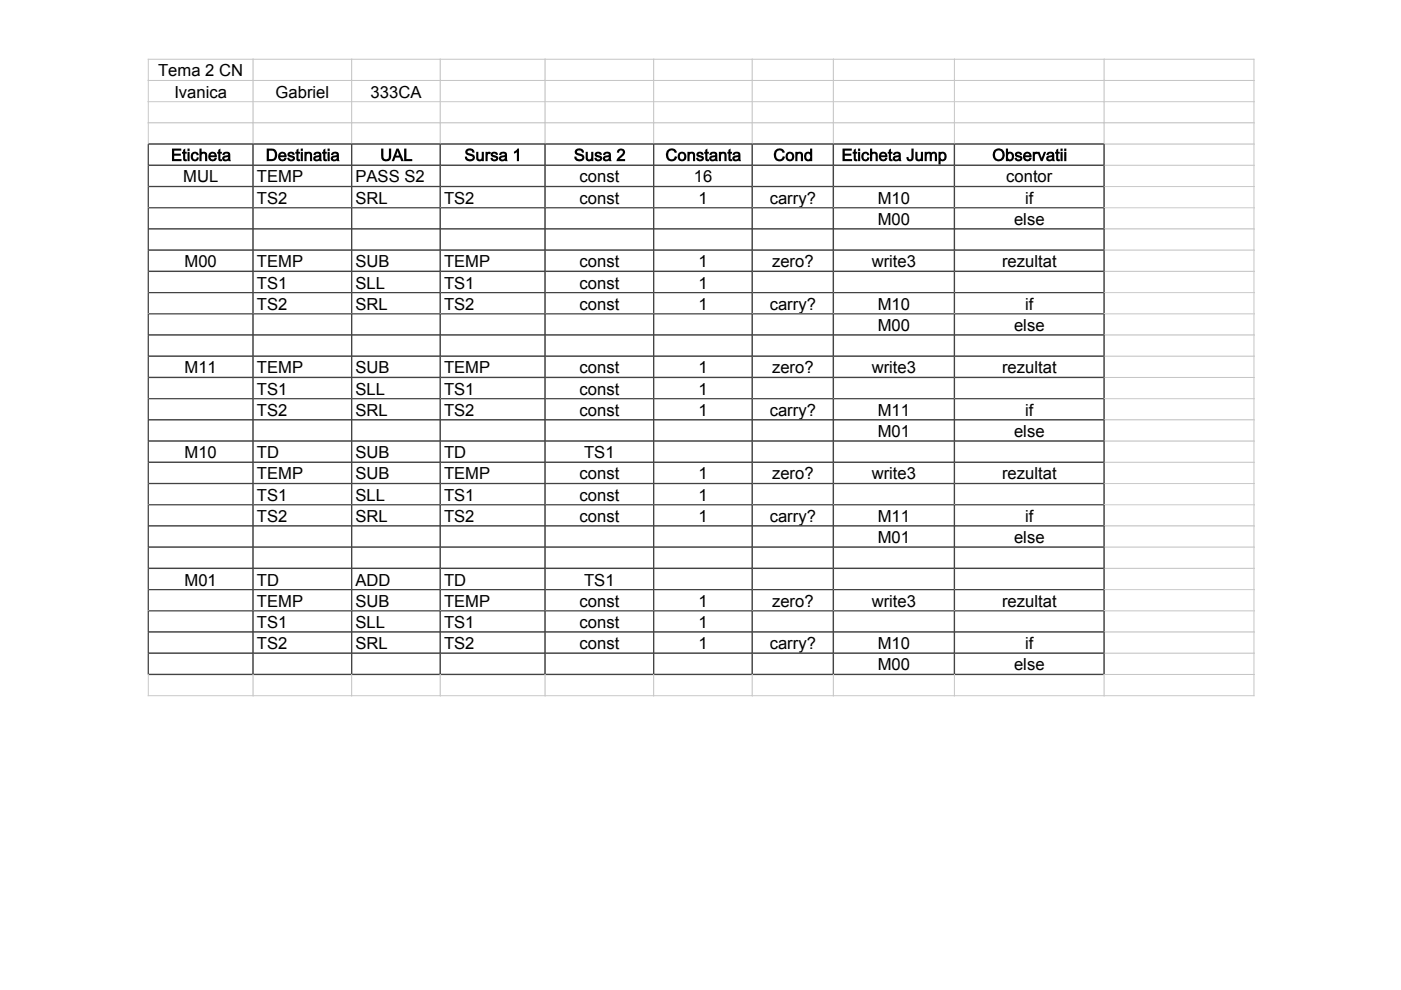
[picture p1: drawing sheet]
<svg xmlns="http://www.w3.org/2000/svg" width="297mm" height="210mm" viewBox="0 0 297 210" stroke-linecap="round" stroke-linejoin="round" font-family="sans-serif">
<defs><g id="words">
<g font-size="3.5">
<text x="33.5" y="16.2">Tema 2 CN</text>
<text x="37" y="20.7">Ivanica</text>
<text x="58.4" y="20.7">Gabriel</text>
<text x="78.6" y="20.7">333CA</text>
<text x="38.8" y="38.7">MUL</text>
<text x="54.5" y="38.7">TEMP</text>
<text x="75.4" y="38.7">PASS S2</text>
<text x="122.9" y="38.7">const</text>
<text x="147.1" y="38.7">16</text>
<text x="213.3" y="38.7">contor</text>
<text x="54.5" y="43.2">TS2</text>
<text x="75.4" y="43.2">SRL</text>
<text x="94.1" y="43.2">TS2</text>
<text x="122.9" y="43.2">const</text>
<text x="148.1" y="43.2">1</text>
<text x="163.2" y="43.2">carry?</text>
<text x="186.1" y="43.2">M10</text>
<text x="186.1" y="47.7">M00</text>
<text x="215" y="47.7">else</text>
<text x="217.4" y="43.2">if</text>
<text x="39.1" y="56.7">M00</text>
<text x="54.5" y="56.7">TEMP</text>
<text x="75.4" y="56.7">SUB</text>
<text x="94.1" y="56.7">TEMP</text>
<text x="122.9" y="56.7">const</text>
<text x="148.1" y="56.7">1</text>
<text x="163.7" y="56.7">zero?</text>
<text x="184.8" y="56.7">write3</text>
<text x="212.5" y="56.7">rezultat</text>
<text x="54.5" y="61.2">TS1</text>
<text x="54.5" y="65.7">TS2</text>
<text x="75.4" y="61.2">SLL</text>
<text x="75.4" y="65.7">SRL</text>
<text x="94.1" y="61.2">TS1</text>
<text x="94.1" y="65.7">TS2</text>
<text x="122.9" y="61.2">const</text>
<text x="122.9" y="65.7">const</text>
<text x="148.1" y="61.2">1</text>
<text x="148.1" y="65.7">1</text>
<text x="163.2" y="65.7">carry?</text>
<text x="186.1" y="65.7">M10</text>
<text x="217.4" y="65.7">if</text>
<text x="186.1" y="70.2">M00</text>
<text x="215" y="70.2">else</text>
<text x="39.1" y="79.2">M11</text>
<text x="54.5" y="79.2">TEMP</text>
<text x="54.5" y="83.7">TS1</text>
<text x="75.4" y="79.2">SUB</text>
<text x="75.4" y="83.7">SLL</text>
<text x="94.1" y="79.2">TEMP</text>
<text x="94.1" y="83.7">TS1</text>
<text x="122.9" y="79.2">const</text>
<text x="122.9" y="83.7">const</text>
<text x="148.1" y="79.2">1</text>
<text x="148.1" y="83.7">1</text>
<text x="163.7" y="79.2">zero?</text>
<text x="184.8" y="79.2">write3</text>
<text x="212.5" y="79.2">rezultat</text>
<text x="54.5" y="88.2">TS2</text>
<text x="75.4" y="88.2">SRL</text>
<text x="94.1" y="88.2">TS2</text>
<text x="122.9" y="88.2">const</text>
<text x="148.1" y="88.2">1</text>
<text x="163.2" y="88.2">carry?</text>
<text x="186.1" y="88.2">M11</text>
<text x="217.4" y="88.2">if</text>
<text x="186.1" y="92.7">M01</text>
<text x="215" y="92.7">else</text>
<text x="39.1" y="97.2">M10</text>
<text x="54.5" y="97.2">TD</text>
<text x="54.5" y="101.7">TEMP</text>
<text x="75.4" y="97.2">SUB</text>
<text x="75.4" y="101.7">SUB</text>
<text x="94.1" y="97.2">TD</text>
<text x="94.1" y="101.7">TEMP</text>
<text x="122.9" y="101.7">const</text>
<text x="123.9" y="97.2">TS1</text>
<text x="148.1" y="101.7">1</text>
<text x="163.7" y="101.7">zero?</text>
<text x="184.8" y="101.7">write3</text>
<text x="212.5" y="101.7">rezultat</text>
<text x="54.5" y="106.2">TS1</text>
<text x="75.4" y="106.2">SLL</text>
<text x="94.1" y="106.2">TS1</text>
<text x="122.9" y="106.2">const</text>
<text x="148.1" y="106.2">1</text>
<text x="54.5" y="110.7">TS2</text>
<text x="75.4" y="110.7">SRL</text>
<text x="94.1" y="110.7">TS2</text>
<text x="122.9" y="110.7">const</text>
<text x="148.1" y="110.7">1</text>
<text x="163.2" y="110.7">carry?</text>
<text x="186.1" y="110.7">M11</text>
<text x="217.4" y="110.7">if</text>
<text x="186.1" y="115.2">M01</text>
<text x="215" y="115.2">else</text>
<text x="39.1" y="124.1">M01</text>
<text x="54.5" y="124.1">TD</text>
<text x="75.4" y="124.1">ADD</text>
<text x="94.1" y="124.1">TD</text>
<text x="123.9" y="124.1">TS1</text>
<text x="54.5" y="128.6">TEMP</text>
<text x="75.4" y="128.6">SUB</text>
<text x="94.1" y="128.6">TEMP</text>
<text x="122.9" y="128.6">const</text>
<text x="148.1" y="128.6">1</text>
<text x="163.7" y="128.6">zero?</text>
<text x="184.8" y="128.6">write3</text>
<text x="212.5" y="128.6">rezultat</text>
<text x="54.5" y="133.1">TS1</text>
<text x="54.5" y="137.6">TS2</text>
<text x="75.4" y="133.1">SLL</text>
<text x="75.4" y="137.6">SRL</text>
<text x="94.1" y="133.1">TS1</text>
<text x="94.1" y="137.6">TS2</text>
<text x="122.9" y="133.1">const</text>
<text x="122.9" y="137.6">const</text>
<text x="148.1" y="133.1">1</text>
<text x="148.1" y="137.6">1</text>
<text x="163.2" y="137.6">carry?</text>
<text x="186.1" y="137.6">M10</text>
<text x="217.4" y="137.6">if</text>
<text x="186.1" y="142.1">M00</text>
<text x="215" y="142.1">else</text>
</g>
<g font-size="3.5" fill="#fff">
<text x="36.2" y="34.2">Eticheta</text>
<text x="56.3" y="34.2">Destinatia</text>
<text x="80.5" y="34.2">UAL</text>
<text x="98.4" y="34.2">Sursa 1</text>
<text x="121.6" y="34.2">Susa 2</text>
<text x="141" y="34.2">Constanta</text>
<text x="163.9" y="34.2">Cond</text>
<text x="178.4" y="34.2">Eticheta Jump</text>
<text x="210.3" y="34.2">Observatii</text>
</g>
</g></defs>
<path d="M31.4 12.6h22.3v4.5h-22.3z" fill="none" stroke="#c8c8c8" stroke-width=".21"/>
<path d="M53.7 12.6h20.9v4.5h-20.9z" fill="#fff"/>
<path d="M53.7 12.6h20.9v4.5h-20.9z" fill="none" stroke="#c8c8c8" stroke-width=".21"/>
<path d="M74.6 12.6h18.8v4.5h-18.8z" fill="#fff"/>
<path d="M74.6 12.6h18.8v4.5h-18.8z" fill="none" stroke="#c8c8c8" stroke-width=".21"/>
<path d="M93.4 12.6h22.2v4.5h-22.2z" fill="#fff"/>
<path d="M93.4 12.6h22.2v4.5h-22.2z" fill="none" stroke="#c8c8c8" stroke-width=".21"/>
<path d="M115.6 12.6h23v4.5h-23z" fill="#fff"/>
<path d="M115.6 12.6h23v4.5h-23z" fill="none" stroke="#c8c8c8" stroke-width=".21"/>
<path d="M138.6 12.6h20.9v4.5h-20.9z" fill="#fff"/>
<path d="M138.6 12.6h20.9v4.5h-20.9z" fill="none" stroke="#c8c8c8" stroke-width=".21"/>
<path d="M159.5 12.6h17.2v4.5h-17.2z" fill="#fff"/>
<path d="M159.5 12.6h17.2v4.5h-17.2z" fill="none" stroke="#c8c8c8" stroke-width=".21"/>
<path d="M176.7 12.6h25.7v4.5h-25.7z" fill="#fff"/>
<path d="M176.7 12.6h25.7v4.5h-25.7z" fill="none" stroke="#c8c8c8" stroke-width=".21"/>
<path d="M202.4 12.6h31.7v4.5h-31.7z" fill="#fff"/>
<path d="M202.4 12.6h31.7v4.5h-31.7z" fill="none" stroke="#c8c8c8" stroke-width=".21"/>
<path d="M234.1 12.6h31.8v4.5h-31.8z" fill="#fff"/>
<path d="M234.1 12.6h31.8v4.5h-31.8z" fill="none" stroke="#c8c8c8" stroke-width=".21"/>
<path d="M31.4 17.1h22.3v4.5h-22.3z" fill="#fff"/>
<path d="M31.4 17.1h22.3v4.5h-22.3z" fill="none" stroke="#c8c8c8" stroke-width=".21"/>
<path d="M53.7 17.1h20.9v4.5h-20.9z" fill="#fff"/>
<path d="M53.7 17.1h20.9v4.5h-20.9z" fill="none" stroke="#c8c8c8" stroke-width=".21"/>
<path d="M74.6 17.1h18.8v4.5h-18.8z" fill="#fff"/>
<path d="M74.6 17.1h18.8v4.5h-18.8z" fill="none" stroke="#c8c8c8" stroke-width=".21"/>
<path d="M93.4 17.1h22.2v4.5h-22.2z" fill="#fff"/>
<path d="M93.4 17.1h22.2v4.5h-22.2z" fill="none" stroke="#c8c8c8" stroke-width=".21"/>
<path d="M115.6 17.1h23v4.5h-23z" fill="#fff"/>
<path d="M115.6 17.1h23v4.5h-23z" fill="none" stroke="#c8c8c8" stroke-width=".21"/>
<path d="M138.6 17.1h20.9v4.5h-20.9z" fill="#fff"/>
<path d="M138.6 17.1h20.9v4.5h-20.9z" fill="none" stroke="#c8c8c8" stroke-width=".21"/>
<path d="M159.5 17.1h17.2v4.5h-17.2z" fill="#fff"/>
<path d="M159.5 17.1h17.2v4.5h-17.2z" fill="none" stroke="#c8c8c8" stroke-width=".21"/>
<path d="M176.7 17.1h25.7v4.5h-25.7z" fill="#fff"/>
<path d="M176.7 17.1h25.7v4.5h-25.7z" fill="none" stroke="#c8c8c8" stroke-width=".21"/>
<path d="M202.4 17.1h31.7v4.5h-31.7z" fill="#fff"/>
<path d="M202.4 17.1h31.7v4.5h-31.7z" fill="none" stroke="#c8c8c8" stroke-width=".21"/>
<path d="M234.1 17.1h31.8v4.5h-31.8z" fill="#fff"/>
<path d="M234.1 17.1h31.8v4.5h-31.8z" fill="none" stroke="#c8c8c8" stroke-width=".21"/>
<path d="M31.4 21.6h22.3v4.5h-22.3z" fill="#fff"/>
<path d="M31.4 21.6h22.3v4.5h-22.3z" fill="none" stroke="#c8c8c8" stroke-width=".21"/>
<path d="M53.7 21.6h20.9v4.5h-20.9z" fill="#fff"/>
<path d="M53.7 21.6h20.9v4.5h-20.9z" fill="none" stroke="#c8c8c8" stroke-width=".21"/>
<path d="M74.6 21.6h18.8v4.5h-18.8z" fill="#fff"/>
<path d="M74.6 21.6h18.8v4.5h-18.8z" fill="none" stroke="#c8c8c8" stroke-width=".21"/>
<path d="M93.4 21.6h22.2v4.5h-22.2z" fill="#fff"/>
<path d="M93.4 21.6h22.2v4.5h-22.2z" fill="none" stroke="#c8c8c8" stroke-width=".21"/>
<path d="M115.6 21.6h23v4.5h-23z" fill="#fff"/>
<path d="M115.6 21.6h23v4.5h-23z" fill="none" stroke="#c8c8c8" stroke-width=".21"/>
<path d="M138.6 21.6h20.9v4.5h-20.9z" fill="#fff"/>
<path d="M138.6 21.6h20.9v4.5h-20.9z" fill="none" stroke="#c8c8c8" stroke-width=".21"/>
<path d="M159.5 21.6h17.2v4.5h-17.2z" fill="#fff"/>
<path d="M159.5 21.6h17.2v4.5h-17.2z" fill="none" stroke="#c8c8c8" stroke-width=".21"/>
<path d="M176.7 21.6h25.7v4.5h-25.7z" fill="#fff"/>
<path d="M176.7 21.6h25.7v4.5h-25.7z" fill="none" stroke="#c8c8c8" stroke-width=".21"/>
<path d="M202.4 21.6h31.7v4.5h-31.7z" fill="#fff"/>
<path d="M202.4 21.6h31.7v4.5h-31.7z" fill="none" stroke="#c8c8c8" stroke-width=".21"/>
<path d="M234.1 21.6h31.8v4.5h-31.8z" fill="#fff"/>
<path d="M234.1 21.6h31.8v4.5h-31.8z" fill="none" stroke="#c8c8c8" stroke-width=".21"/>
<path d="M31.4 26.1h22.3v4.5h-22.3z" fill="#fff"/>
<path d="M31.4 30.6v-4.5h22.3v4.5" fill="none" stroke="#c8c8c8" stroke-width=".21"/>
<path d="M31.4 30.6h22.3" fill="none" stroke="#434343" stroke-width=".26"/>
<path d="M53.7 26.1h20.9v4.5h-20.9z" fill="#fff"/>
<path d="M53.7 30.6v-4.5h20.9v4.5" fill="none" stroke="#c8c8c8" stroke-width=".21"/>
<path d="M53.7 30.6h20.9" fill="none" stroke="#434343" stroke-width=".26"/>
<path d="M74.6 26.1h18.8v4.5h-18.8z" fill="#fff"/>
<path d="M74.6 30.6v-4.5h18.8v4.5" fill="none" stroke="#c8c8c8" stroke-width=".21"/>
<path d="M74.6 30.6h18.8" fill="none" stroke="#434343" stroke-width=".26"/>
<path d="M93.4 26.1h22.2v4.5h-22.2z" fill="#fff"/>
<path d="M93.4 30.6v-4.5h22.2v4.5" fill="none" stroke="#c8c8c8" stroke-width=".21"/>
<path d="M93.4 30.6h22.2" fill="none" stroke="#434343" stroke-width=".26"/>
<path d="M115.6 26.1h23v4.5h-23z" fill="#fff"/>
<path d="M115.6 30.6v-4.5h23v4.5" fill="none" stroke="#c8c8c8" stroke-width=".21"/>
<path d="M115.6 30.6h23" fill="none" stroke="#434343" stroke-width=".26"/>
<path d="M138.6 26.1h20.9v4.5h-20.9z" fill="#fff"/>
<path d="M138.6 30.6v-4.5h20.9v4.5" fill="none" stroke="#c8c8c8" stroke-width=".21"/>
<path d="M138.6 30.6h20.9" fill="none" stroke="#434343" stroke-width=".26"/>
<path d="M159.5 26.1h17.2v4.5h-17.2z" fill="#fff"/>
<path d="M159.5 30.6v-4.5h17.2v4.5" fill="none" stroke="#c8c8c8" stroke-width=".21"/>
<path d="M159.5 30.6h17.2" fill="none" stroke="#434343" stroke-width=".26"/>
<path d="M176.7 26.1h25.7v4.5h-25.7z" fill="#fff"/>
<path d="M176.7 30.6v-4.5h25.7v4.5" fill="none" stroke="#c8c8c8" stroke-width=".21"/>
<path d="M176.7 30.6h25.7" fill="none" stroke="#434343" stroke-width=".26"/>
<path d="M202.4 26.1h31.7v4.5h-31.7z" fill="#fff"/>
<path d="M202.4 30.6v-4.5h31.7v4.5" fill="none" stroke="#c8c8c8" stroke-width=".21"/>
<path d="M202.4 30.6h31.7" fill="none" stroke="#434343" stroke-width=".26"/>
<path d="M234.1 26.1h31.8v4.5h-31.8z" fill="#fff"/>
<path d="M234.1 26.1h31.8v4.5h-31.8z" fill="none" stroke="#c8c8c8" stroke-width=".21"/>
<path d="M31.4 30.6h22.3v4.5h-22.3z" fill="#fff"/>
<path d="M31.4 30.6h22.3v4.5h-22.3z" fill="none" stroke="#434343" stroke-width=".26"/>
<path d="M36.5 31.5h1.9v.4h-1.5v.7h1.4v.4h-1.4v.7h1.6v.5h-2zM38.8 31.8l.5-.3v.7h.3v.4h-.3v1l.3 .1v.4a.54 .54 0 0 1-.6 0 .54 .54 0 0 1-.2-.5v-1h-.2v-.4h.2zM39.8 31.5h.4v.5h-.4zM39.8 32.2h.4v2h-.4zM40.7 32.4a.86 .86 0 0 1 .9-.2 .86 .86 0 0 1 .6 .7h-.5l-.2-.3a.61 .61 0 0 0-.6 .6 .61 .61 0 0 0 .5 .6l.3-.5 .5 .1a.91 .91 0 0 1-1.2 .8 .91 .91 0 0 1-.5-1.3zM42.3 31.5h.4v.8a.73 .73 0 0 1 .9-.1 .73 .73 0 0 1 .3 .7v1.3h-.4v-1.3a.35 .35 0 0 0-.3-.3 .35 .35 0 0 0-.4 .3l-.1 1.3h-.4zM44.4 32.4a.94 .94 0 0 1 1.1-.1 .94 .94 0 0 1 .5 1h-1.4a.46 .46 0 0 0 .4 .5 .46 .46 0 0 0 .5-.4l.5 .1a.97 .97 0 0 1-1.3 .6 .97 .97 0 0 1-.5-1.3zM44.8 32.7l-.2 .2h.9l-.2-.3zM46.3 31.8l.4-.3v.7h.3v.4h-.3v1l.3 .1 .1 .4a.54 .54 0 0 1-.6 0 .54 .54 0 0 1-.2-.5v-1h-.3v-.4h.3zM47.3 32.4a.9 .9 0 0 1 1.1-.2 .9 .9 0 0 1 .4 1.1l.2 .9h-.5l-.1-.2a.72 .72 0 0 1-.9 .2 .72 .72 0 0 1-.3-.9l.4-.3 .8-.1-.1-.3h-.3h-.3l-.1 .3h-.5zM47.6 33.5v.1a.39 .39 0 0 0 .5 .2 .39 .39 0 0 0 .2-.5z" fill="#000"/>
<path d="M53.7 30.6h20.9v4.5h-20.9z" fill="#fff"/>
<path d="M53.7 30.6h20.9v4.5h-20.9z" fill="none" stroke="#434343" stroke-width=".26"/>
<path d="M56.5 31.5h1a1.33 1.33 0 0 1 1.3 1.3 1.33 1.33 0 0 1-1.3 1.4h-1zM57 31.9v1.8h.5a.9 .9 0 0 0 .8-.9 .9 .9 0 0 0-.8-.9zM59.2 32.4a.94 .94 0 0 1 1.1-.1 .94 .94 0 0 1 .5 1h-1.4a.46 .46 0 0 0 .4 .5 .46 .46 0 0 0 .5-.4l.5 .1a.97 .97 0 0 1-1.3 .6 .97 .97 0 0 1-.5-1.3zM59.6 32.7l-.2 .2h.9l-.2-.3zM61 32.4a.86 .86 0 0 1 1.5 .4l-.4 .1a.33 .33 0 0 0-.3-.4 .33 .33 0 0 0-.4 .3l.1 .1a.76 .76 0 0 1 .8 .2 .76 .76 0 0 1 .1 .9 .91 .91 0 0 1-1.5-.5l.4-.1a.39 .39 0 0 0 .4 .4 .39 .39 0 0 0 .4-.2l-.1-.1a.78 .78 0 0 1-1-1.1zM62.8 31.8l.5-.3v.7h.3v.4h-.3v1l.3 .1 .1 .4a.54 .54 0 0 1-.7 0 .54 .54 0 0 1-.2-.5v-1h-.2v-.4h.2zM63.8 31.5h.4v.5h-.4zM63.8 32.2h.4v2h-.4zM64.5 32.2l.5 .1a.74 .74 0 0 1 .8-.1 .74 .74 0 0 1 .4 .8v1.2h-.5v-1.5l-.3-.1-.4 .2v1.4h-.5zM66.6 32.4a.9 .9 0 0 1 1.2-.2 .9 .9 0 0 1 .3 1.1l.2 .9h-.5l-.1-.2a.72 .72 0 0 1-.9 .2 .72 .72 0 0 1-.3-.9l.4-.3 .8-.1-.1-.3h-.3h-.3l-.1 .3h-.5zM66.9 33.5v.1a.39 .39 0 0 0 .5 .2 .39 .39 0 0 0 .2-.5zM68.5 31.8l.5-.3v.7h.3v.4h-.3v1l.3 .1v.4a.54 .54 0 0 1-.6 0 .54 .54 0 0 1-.2-.5v-1h-.2v-.4h.2zM69.5 31.5h.4v.5h-.4zM69.5 32.2h.4v2h-.4zM70.3 32.4a.9 .9 0 0 1 1.2-.2 .9 .9 0 0 1 .4 1.1l.1 .9h-.5l-.1-.2a.72 .72 0 0 1-.9 .2 .72 .72 0 0 1-.3-.9l.4-.3 .8-.1-.1-.3h-.3h-.2l-.2 .3h-.4zM70.6 33.5v.1a.39 .39 0 0 0 .5 .2 .39 .39 0 0 0 .2-.5z" fill="#000"/>
<path d="M74.6 30.6h18.8v4.5h-18.8z" fill="#fff"/>
<path d="M74.6 30.6h18.8v4.5h-18.8z" fill="none" stroke="#434343" stroke-width=".26"/>
<path d="M80.8 31.5h.5v1.5a.6 .6 0 0 0 .4 .8 .6 .6 0 0 0 .7-.4l.1-1.9h.4v1.5a1.07 1.07 0 0 1-1 1.2 1.07 1.07 0 0 1-1.1-1.2zM84.1 31.5h.4l1.1 2.7h-.5l-.3-.8h-1l-.3 .8h-.5zM84.3 31.8l-.3 1.2h.6zM85.7 31.5h.5v2.2h1.2v.5h-1.7z" fill="#000"/>
<path d="M93.4 30.6h22.2v4.5h-22.2z" fill="#fff"/>
<path d="M93.4 30.6h22.2v4.5h-22.2z" fill="none" stroke="#434343" stroke-width=".26"/>
<path d="M98.8 31.8a1.06 1.06 0 0 1 1.1-.3 1.06 1.06 0 0 1 .7 .8l-.4 .1a.54 .54 0 0 0-.5-.5 .54 .54 0 0 0-.6 .4l.3 .2a1.12 1.12 0 0 1 1.3 1.1 1.12 1.12 0 0 1-1.2 .6 1.12 1.12 0 0 1-1-1h.5a.64 .64 0 0 0 .5 .6 .64 .64 0 0 0 .7-.4l-.4-.3a.91 .91 0 0 1-.9-.4 .91 .91 0 0 1-.1-.9zM101 32.2h.4v1.1a.37 .37 0 0 0 .2 .5 .37 .37 0 0 0 .5-.3v-1.3h.5v2l-.4-.1a.74 .74 0 0 1-.9 0 .74 .74 0 0 1-.3-.7zM102.9 32.2l1.2 .1-.2 .4-.3-.1-.2 .2v1.4h-.5zM104.1 32.4a.85 .85 0 0 1 1.5 .4l-.5 .1a.33 .33 0 0 0-.2-.4 .33 .33 0 0 0-.4 .3l.1 .1a.76 .76 0 0 1 .8 .2 .76 .76 0 0 1 .1 .9 .91 .91 0 0 1-1.5-.5l.4-.1a.39 .39 0 0 0 .3 .4 .39 .39 0 0 0 .5-.2l-.1-.1a.78 .78 0 0 1-1-1.1zM106 32.4a.9 .9 0 0 1 1.1-.2 .9 .9 0 0 1 .4 1.1l.2 .9h-.5l-.1-.2a.72 .72 0 0 1-.9 .2 .72 .72 0 0 1-.3-.9l.4-.3 .7-.1v-.3h-.3h-.3l-.1 .3h-.5zM106.3 33.5l-.1 .1a.39 .39 0 0 0 .5 .2 .39 .39 0 0 0 .3-.5zM109 32.2l.7-.7h.3v2.7h-.4v-1.9l-.6 .3z" fill="#000"/>
<path d="M115.6 30.6h23v4.5h-23z" fill="#fff"/>
<path d="M115.6 30.6h23v4.5h-23z" fill="none" stroke="#434343" stroke-width=".26"/>
<path d="M122 31.8a1.06 1.06 0 0 1 1.1-.3 1.06 1.06 0 0 1 .7 .8l-.4 .1a.54 .54 0 0 0-.5-.5 .54 .54 0 0 0-.6 .4l.3 .2a1.12 1.12 0 0 1 1.3 1.1 1.12 1.12 0 0 1-1.2 .6 1.12 1.12 0 0 1-.9-1h.4a.64 .64 0 0 0 .5 .6 .64 .64 0 0 0 .7-.4l-.4-.3a.91 .91 0 0 1-.9-.4 .91 .91 0 0 1-.1-.9zM124.2 32.2h.4v1.1a.37 .37 0 0 0 .3 .5 .37 .37 0 0 0 .4-.3v-1.3h.5v2l-.4-.1a.74 .74 0 0 1-.8 0 .74 .74 0 0 1-.4-.7zM126.2 32.4a.85 .85 0 0 1 1.4 .4l-.4 .1a.33 .33 0 0 0-.3-.4 .33 .33 0 0 0-.4 .3l.2 .1a.76 .76 0 0 1 .8 .2 .76 .76 0 0 1 0 .9 .91 .91 0 0 1-1.5-.5l.5-.1a.39 .39 0 0 0 .3 .4 .39 .39 0 0 0 .4-.2l-.1-.1a.78 .78 0 0 1-.9-1.1zM128 32.4a.9 .9 0 0 1 1.2-.2 .9 .9 0 0 1 .3 1.1l.2 .9h-.5l-.1-.2a.72 .72 0 0 1-.9 .2 .72 .72 0 0 1-.3-.9l.4-.3 .8-.1-.1-.3h-.3h-.3l-.1 .3h-.5zM128.3 33.5v.1a.39 .39 0 0 0 .5 .2 .39 .39 0 0 0 .2-.5zM131.1 31.7a.88 .88 0 0 1 1.3 .1 .88 .88 0 0 1-.4 1.3l-.6 .6h1.1v.5h-1.8a2.5 2.5 0 0 1 1.2-1.6 .41 .41 0 0 0 0-.6 .41 .41 0 0 0-.6 .1l-.1 .3-.4-.1z" fill="#000"/>
<path d="M138.6 30.6h20.9v4.5h-20.9z" fill="#fff"/>
<path d="M138.6 30.6h20.9v4.5h-20.9z" fill="none" stroke="#434343" stroke-width=".26"/>
<path d="M141.6 31.8a1.18 1.18 0 0 1 1.9 .5l-.4 .1a.77 .77 0 0 0-1.1-.4 .77 .77 0 0 0-.3 1.1 .7 .7 0 0 0 .7 .7 .7 .7 0 0 0 .7-.7l.5 .1a1.25 1.25 0 0 1-1.7 .9 1.25 1.25 0 0 1-.7-1.7zM144 32.4a.98 .98 0 0 1 1.3 .2 .98 .98 0 0 1-.1 1.3 .98 .98 0 0 1-1.3 0l-.2-.3a1.24 1.24 0 0 1 .3-1.2zM144.3 32.7a.57 .57 0 0 0-.1 .8 .57 .57 0 0 0 .8 .1 .58 .58 0 0 0 0-.7 .58 .58 0 0 0-.7-.2zM145.8 32.2l.4 .1a.74 .74 0 0 1 .8-.1 .74 .74 0 0 1 .4 .8v1.2h-.5v-1.5l-.3-.1-.4 .2v1.4h-.4zM147.7 32.4a.85 .85 0 0 1 1.5 .4l-.5 .1a.33 .33 0 0 0-.2-.4 .33 .33 0 0 0-.4 .3l.1 .1a.76 .76 0 0 1 .8 .2 .76 .76 0 0 1 .1 .9 .91 .91 0 0 1-1.5-.5l.4-.1a.39 .39 0 0 0 .3 .4 .39 .39 0 0 0 .5-.2l-.1-.1a.78 .78 0 0 1-1-1.1zM149.5 31.8l.5-.3v.7h.3v.4h-.3v1l.3 .1 .1 .4a.54 .54 0 0 1-.7 0 .54 .54 0 0 1-.2-.5v-1h-.2v-.4h.2zM150.6 32.4a.9 .9 0 0 1 1.1-.2 .9 .9 0 0 1 .4 1.1l.1 .9h-.5v-.2a.72 .72 0 0 1-1 .2 .72 .72 0 0 1-.2-.9l.4-.3 .7-.1v-.3h-.3h-.3l-.2 .3h-.4zM150.9 33.5l-.1 .1a.39 .39 0 0 0 .5 .2 .39 .39 0 0 0 .2-.5zM152.4 32.2l.4 .1a.74 .74 0 0 1 .9-.1 .74 .74 0 0 1 .3 .8v1.2h-.4v-1.5l-.3-.1-.4 .2v1.4h-.5zM154.4 31.8l.5-.3v.7h.3v.4h-.3v1l.3 .1 .1 .4a.54 .54 0 0 1-.7 0 .54 .54 0 0 1-.2-.5v-1h-.2v-.4h.2zM155.5 32.4a.9 .9 0 0 1 1.1-.2 .9 .9 0 0 1 .4 1.1l.1 .9h-.5v-.2a.72 .72 0 0 1-1 .2 .72 .72 0 0 1-.2-.9l.4-.3 .7-.1v-.3h-.3h-.3l-.2 .3h-.4zM155.8 33.5l-.1 .1a.39 .39 0 0 0 .5 .2 .39 .39 0 0 0 .2-.5z" fill="#000"/>
<path d="M159.5 30.6h17.2v4.5h-17.2z" fill="#fff"/>
<path d="M159.5 30.6h17.2v4.5h-17.2z" fill="none" stroke="#434343" stroke-width=".26"/>
<path d="M164.4 31.8a1.18 1.18 0 0 1 2 .5l-.5 .1a.77 .77 0 0 0-1-.4 .77 .77 0 0 0-.3 1.1 .7 .7 0 0 0 .7 .7 .7 .7 0 0 0 .7-.7l.5 .1a1.25 1.25 0 0 1-1.7 .9 1.25 1.25 0 0 1-.7-1.7zM166.9 32.4a.98 .98 0 0 1 1.3 .2 .98 .98 0 0 1-.1 1.3 .98 .98 0 0 1-1.4 0l-.1-.3a1.24 1.24 0 0 1 .3-1.2zM167.1 32.7a.57 .57 0 0 0 0 .8 .57 .57 0 0 0 .7 .1 .58 .58 0 0 0 .1-.7 .58 .58 0 0 0-.8-.2zM168.6 32.2l.4 .1a.74 .74 0 0 1 .9-.1 .74 .74 0 0 1 .4 .8v1.2h-.5v-1.5l-.3-.1-.4 .2v1.4h-.5zM170.7 32.4a.87 .87 0 0 1 1.1-.1v-.8h.4v2.7l-.4-.1a1.01 1.01 0 0 1-1.3-.4 1.01 1.01 0 0 1 .2-1.3zM171.1 32.7a.7 .7 0 0 0 .4 1.1 .67 .67 0 0 0 .3-.7 .67 .67 0 0 0-.6-.5z" fill="#000"/>
<path d="M176.7 30.6h25.7v4.5h-25.7z" fill="#fff"/>
<path d="M176.7 30.6h25.7v4.5h-25.7z" fill="none" stroke="#434343" stroke-width=".26"/>
<path d="M178.6 31.5h2v.4h-1.5v.7h1.4v.4h-1.4v.7h1.6v.5h-2.1zM181 31.8l.4-.3v.7h.4v.4h-.4v1l.3 .1 .1 .4a.54 .54 0 0 1-.6 0 .54 .54 0 0 1-.2-.5v-1h-.2v-.4h.2zM181.9 31.5h.5v.5h-.5zM181.9 32.2h.5v2h-.5zM182.9 32.4a.86 .86 0 0 1 .8-.2 .86 .86 0 0 1 .6 .7h-.4l-.2-.3a.61 .61 0 0 0-.6 .6 .61 .61 0 0 0 .5 .6l.3-.5 .5 .1a.91 .91 0 0 1-1.2 .8 .91 .91 0 0 1-.6-1.3zM184.5 31.5h.4v.8a.73 .73 0 0 1 .8-.1 .73 .73 0 0 1 .4 .7v1.3h-.5v-1.3a.35 .35 0 0 0-.3-.3 .35 .35 0 0 0-.4 .3v1.3h-.4zM186.6 32.4a.94 .94 0 0 1 1.1-.1 .94 .94 0 0 1 .5 1h-1.4a.46 .46 0 0 0 .4 .5 .46 .46 0 0 0 .5-.4l.5 .1a.97 .97 0 0 1-1.3 .6 .97 .97 0 0 1-.5-1.3zM186.9 32.7l-.1 .2h.9l-.2-.3zM188.5 31.8l.4-.3v.7h.3v.4h-.3v1l.3 .1 .1 .4a.54 .54 0 0 1-.6 0 .54 .54 0 0 1-.2-.5v-1h-.3v-.4h.3zM189.5 32.4a.9 .9 0 0 1 1.1-.2 .9 .9 0 0 1 .4 1.1l.1 .9h-.4l-.1-.2a.72 .72 0 0 1-.9 .2 .72 .72 0 0 1-.3-.9l.4-.3 .7-.1v-.3h-.3h-.3l-.2 .3h-.4zM189.8 33.5l-.1 .1a.39 .39 0 0 0 .5 .2 .39 .39 0 0 0 .3-.5zM193.2 31.5h.5v1.8a.78 .78 0 0 1-.7 .9 .78 .78 0 0 1-.8-.9h.4l.1 .2a.29 .29 0 0 0 .2 .3 .29 .29 0 0 0 .3-.3zM194.1 32.2h.4v1.1a.37 .37 0 0 0 .2 .5 .37 .37 0 0 0 .5-.3v-1.3h.5v2l-.4-.1a.73 .73 0 0 1-.9 0 .73 .73 0 0 1-.3-.7zM196 32.2h1.1l.4 .2a.67 .67 0 0 1 .7-.2 .67 .67 0 0 1 .5 .6v1.4h-.5v-1.3l-.2-.3-.4 .2v1.4h-.5v-1.3a.31 .31 0 0 0-.3-.3 .31 .31 0 0 0-.3 .3v1.3h-.5zM199 32.2l.4 .1a.97 .97 0 0 1 1.3 .9 .97 .97 0 0 1-1.3 .9v.8h-.4zM199.5 32.7a.56 .56 0 0 0-.1 .7 .56 .56 0 0 0 .7 .3 .69 .69 0 0 0-.4-1.1z" fill="#000"/>
<path d="M202.4 30.6h31.7v4.5h-31.7z" fill="#fff"/>
<path d="M202.4 30.6h31.7v4.5h-31.7z" fill="none" stroke="#434343" stroke-width=".26"/>
<path d="M210.8 31.8a1.32 1.32 0 0 1 1.9 .2 1.32 1.32 0 0 1-.2 1.9 1.32 1.32 0 0 1-1.9-.4l-.1-.7zM211.2 32.1a.95 .95 0 0 0-.2 1.2 .95 .95 0 0 0 1.1 .4 .92 .92 0 0 0 .4-1.3 .92 .92 0 0 0-1.3-.3zM213.3 31.5h.4v.8a.98 .98 0 0 1 1.3 .9 .98 .98 0 0 1-1.3 .9l-.4 .1zM213.8 32.7a.65 .65 0 0 0 .4 1.1 .66 .66 0 0 0 .3-.7 .66 .66 0 0 0-.5-.5zM215.3 32.4a.86 .86 0 0 1 1.4 .4l-.4 .1a.33 .33 0 0 0-.3-.4 .33 .33 0 0 0-.4 .3l.2 .1a.76 .76 0 0 1 .8 .2 .76 .76 0 0 1 0 .9 .91 .91 0 0 1-1.5-.5l.4-.1a.39 .39 0 0 0 .4 .4 .39 .39 0 0 0 .4-.2l-.1-.1a.78 .78 0 0 1-.9-1.1zM217.2 32.4a.94 .94 0 0 1 1.1-.1 .94 .94 0 0 1 .4 1h-1.3a.46 .46 0 0 0 .4 .5 .46 .46 0 0 0 .5-.4l.4 .1a.97 .97 0 0 1-1.3 .6 .97 .97 0 0 1-.4-1.3zM217.5 32.7l-.1 .2h.8l-.1-.3zM219 32.2l1.1 .1-.1 .4-.4-.1-.1 .2-.1 1.4h-.4zM219.9 32.2h.5l.5 1.3 .4-1.3h.5l-.7 2h-.4zM222 32.4a.9 .9 0 0 1 1.2-.2 .9 .9 0 0 1 .3 1.1l.2 .9h-.5l-.1-.2a.72 .72 0 0 1-.9 .2 .72 .72 0 0 1-.3-.9l.4-.3 .8-.1-.1-.3h-.3h-.3l-.1 .3h-.5zM222.3 33.5v.1a.39 .39 0 0 0 .5 .2 .39 .39 0 0 0 .2-.5zM223.9 31.8l.5-.3v.7h.3v.4h-.3v1l.3 .1v.4a.54 .54 0 0 1-.6 0 .54 .54 0 0 1-.2-.5v-1h-.2v-.4h.2zM224.8 31.5h.5v.5h-.5zM224.8 32.2h.5v2h-.5zM225.6 31.5h.5v.5h-.5zM225.6 32.2h.5v2h-.5z" fill="#000"/>
<path d="M234.1 30.6h31.8v4.5h-31.8z" fill="#fff"/>
<path d="M234.1 30.6h31.8v4.5h-31.8" fill="none" stroke="#c8c8c8" stroke-width=".21"/>
<path d="M234.1 30.6v4.5" fill="none" stroke="#434343" stroke-width=".26"/>
<path d="M31.4 35.1h22.3v4.5h-22.3z" fill="#fff"/>
<path d="M31.4 35.1h22.3v4.5h-22.3z" fill="none" stroke="#434343" stroke-width=".26"/>
<path d="M53.7 35.1h20.9v4.5h-20.9z" fill="#fff"/>
<path d="M53.7 35.1h20.9v4.5h-20.9z" fill="none" stroke="#434343" stroke-width=".26"/>
<path d="M74.6 35.1h18.8v4.5h-18.8z" fill="#fff"/>
<path d="M74.6 35.1h18.8v4.5h-18.8z" fill="none" stroke="#434343" stroke-width=".26"/>
<path d="M93.4 35.1h22.2v4.5h-22.2z" fill="#fff"/>
<path d="M93.4 35.1h22.2v4.5h-22.2z" fill="none" stroke="#434343" stroke-width=".26"/>
<path d="M115.6 35.1h23v4.5h-23z" fill="#fff"/>
<path d="M115.6 35.1h23v4.5h-23z" fill="none" stroke="#434343" stroke-width=".26"/>
<path d="M138.6 35.1h20.9v4.5h-20.9z" fill="#fff"/>
<path d="M138.6 35.1h20.9v4.5h-20.9z" fill="none" stroke="#434343" stroke-width=".26"/>
<path d="M159.5 35.1h17.2v4.5h-17.2z" fill="#fff"/>
<path d="M159.5 35.1h17.2v4.5h-17.2z" fill="none" stroke="#434343" stroke-width=".26"/>
<path d="M176.7 35.1h25.7v4.5h-25.7z" fill="#fff"/>
<path d="M176.7 35.1h25.7v4.5h-25.7z" fill="none" stroke="#434343" stroke-width=".26"/>
<path d="M202.4 35.1h31.7v4.5h-31.7z" fill="#fff"/>
<path d="M202.4 35.1h31.7v4.5h-31.7z" fill="none" stroke="#434343" stroke-width=".26"/>
<path d="M234.1 35.1h31.8v4.5h-31.8z" fill="#fff"/>
<path d="M234.1 35.1h31.8v4.5h-31.8" fill="none" stroke="#c8c8c8" stroke-width=".21"/>
<path d="M234.1 35.1v4.5" fill="none" stroke="#434343" stroke-width=".26"/>
<path d="M31.4 39.6h22.3v4.5h-22.3z" fill="#fff"/>
<path d="M31.4 39.6h22.3v4.5h-22.3z" fill="none" stroke="#434343" stroke-width=".26"/>
<path d="M53.7 39.6h20.9v4.5h-20.9z" fill="#fff"/>
<path d="M53.7 39.6h20.9v4.5h-20.9z" fill="none" stroke="#434343" stroke-width=".26"/>
<path d="M74.6 39.6h18.8v4.5h-18.8z" fill="#fff"/>
<path d="M74.6 39.6h18.8v4.5h-18.8z" fill="none" stroke="#434343" stroke-width=".26"/>
<path d="M93.4 39.6h22.2v4.5h-22.2z" fill="#fff"/>
<path d="M93.4 39.6h22.2v4.5h-22.2z" fill="none" stroke="#434343" stroke-width=".26"/>
<path d="M115.6 39.6h23v4.5h-23z" fill="#fff"/>
<path d="M115.6 39.6h23v4.5h-23z" fill="none" stroke="#434343" stroke-width=".26"/>
<path d="M138.6 39.6h20.9v4.5h-20.9z" fill="#fff"/>
<path d="M138.6 39.6h20.9v4.5h-20.9z" fill="none" stroke="#434343" stroke-width=".26"/>
<path d="M159.5 39.6h17.2v4.5h-17.2z" fill="#fff"/>
<path d="M159.5 39.6h17.2v4.5h-17.2z" fill="none" stroke="#434343" stroke-width=".26"/>
<path d="M176.7 39.6h25.7v4.5h-25.7z" fill="#fff"/>
<path d="M176.7 39.6h25.7v4.5h-25.7z" fill="none" stroke="#434343" stroke-width=".26"/>
<path d="M202.4 39.6h31.7v4.5h-31.7z" fill="#fff"/>
<path d="M202.4 39.6h31.7v4.5h-31.7z" fill="none" stroke="#434343" stroke-width=".26"/>
<path d="M234.1 39.6h31.8v4.5h-31.8z" fill="#fff"/>
<path d="M234.1 39.6h31.8v4.5h-31.8" fill="none" stroke="#c8c8c8" stroke-width=".21"/>
<path d="M234.1 39.6v4.5" fill="none" stroke="#434343" stroke-width=".26"/>
<path d="M31.4 44.1h22.3v4.4h-22.3z" fill="#fff"/>
<path d="M31.4 44.1h22.3v4.4h-22.3z" fill="none" stroke="#434343" stroke-width=".26"/>
<path d="M53.7 44.1h20.9v4.4h-20.9z" fill="#fff"/>
<path d="M53.7 44.1h20.9v4.4h-20.9z" fill="none" stroke="#434343" stroke-width=".26"/>
<path d="M74.6 44.1h18.8v4.4h-18.8z" fill="#fff"/>
<path d="M74.6 44.1h18.8v4.4h-18.8z" fill="none" stroke="#434343" stroke-width=".26"/>
<path d="M93.4 44.1h22.2v4.4h-22.2z" fill="#fff"/>
<path d="M93.4 44.1h22.2v4.4h-22.2z" fill="none" stroke="#434343" stroke-width=".26"/>
<path d="M115.6 44.1h23v4.4h-23z" fill="#fff"/>
<path d="M115.6 44.1h23v4.4h-23z" fill="none" stroke="#434343" stroke-width=".26"/>
<path d="M138.6 44.1h20.9v4.4h-20.9z" fill="#fff"/>
<path d="M138.6 44.1h20.9v4.4h-20.9z" fill="none" stroke="#434343" stroke-width=".26"/>
<path d="M159.5 44.1h17.2v4.4h-17.2z" fill="#fff"/>
<path d="M159.5 44.1h17.2v4.4h-17.2z" fill="none" stroke="#434343" stroke-width=".26"/>
<path d="M176.7 44.1h25.7v4.4h-25.7z" fill="#fff"/>
<path d="M176.7 44.1h25.7v4.4h-25.7z" fill="none" stroke="#434343" stroke-width=".26"/>
<path d="M202.4 44.1h31.7v4.4h-31.7z" fill="#fff"/>
<path d="M202.4 44.1h31.7v4.4h-31.7z" fill="none" stroke="#434343" stroke-width=".26"/>
<path d="M234.1 44.1h31.8v4.4h-31.8z" fill="#fff"/>
<path d="M234.1 44.1h31.8v4.4h-31.8" fill="none" stroke="#c8c8c8" stroke-width=".21"/>
<path d="M234.1 44.1v4.4" fill="none" stroke="#434343" stroke-width=".26"/>
<path d="M31.4 48.5h22.3v4.5h-22.3z" fill="#fff"/>
<path d="M31.4 48.5h22.3v4.5h-22.3z" fill="none" stroke="#434343" stroke-width=".26"/>
<path d="M53.7 48.5h20.9v4.5h-20.9z" fill="#fff"/>
<path d="M53.7 48.5h20.9v4.5h-20.9z" fill="none" stroke="#434343" stroke-width=".26"/>
<path d="M74.6 48.5h18.8v4.5h-18.8z" fill="#fff"/>
<path d="M74.6 48.5h18.8v4.5h-18.8z" fill="none" stroke="#434343" stroke-width=".26"/>
<path d="M93.4 48.5h22.2v4.5h-22.2z" fill="#fff"/>
<path d="M93.4 48.5h22.2v4.5h-22.2z" fill="none" stroke="#434343" stroke-width=".26"/>
<path d="M115.6 48.5h23v4.5h-23z" fill="#fff"/>
<path d="M115.6 48.5h23v4.5h-23z" fill="none" stroke="#434343" stroke-width=".26"/>
<path d="M138.6 48.5h20.9v4.5h-20.9z" fill="#fff"/>
<path d="M138.6 48.5h20.9v4.5h-20.9z" fill="none" stroke="#434343" stroke-width=".26"/>
<path d="M159.5 48.5h17.2v4.5h-17.2z" fill="#fff"/>
<path d="M159.5 48.5h17.2v4.5h-17.2z" fill="none" stroke="#434343" stroke-width=".26"/>
<path d="M176.7 48.5h25.7v4.5h-25.7z" fill="#fff"/>
<path d="M176.7 48.5h25.7v4.5h-25.7z" fill="none" stroke="#434343" stroke-width=".26"/>
<path d="M202.4 48.5h31.7v4.5h-31.7z" fill="#fff"/>
<path d="M202.4 48.5h31.7v4.5h-31.7z" fill="none" stroke="#434343" stroke-width=".26"/>
<path d="M234.1 48.5h31.8v4.5h-31.8z" fill="#fff"/>
<path d="M234.1 48.5h31.8v4.5h-31.8" fill="none" stroke="#c8c8c8" stroke-width=".21"/>
<path d="M234.1 48.5v4.5" fill="none" stroke="#434343" stroke-width=".26"/>
<path d="M31.4 53h22.3v4.5h-22.3z" fill="#fff"/>
<path d="M31.4 53h22.3v4.5h-22.3z" fill="none" stroke="#434343" stroke-width=".26"/>
<path d="M53.7 53h20.9v4.5h-20.9z" fill="#fff"/>
<path d="M53.7 53h20.9v4.5h-20.9z" fill="none" stroke="#434343" stroke-width=".26"/>
<path d="M74.6 53h18.8v4.5h-18.8z" fill="#fff"/>
<path d="M74.6 53h18.8v4.5h-18.8z" fill="none" stroke="#434343" stroke-width=".26"/>
<path d="M93.4 53h22.2v4.5h-22.2z" fill="#fff"/>
<path d="M93.4 53h22.2v4.5h-22.2z" fill="none" stroke="#434343" stroke-width=".26"/>
<path d="M115.6 53h23v4.5h-23z" fill="#fff"/>
<path d="M115.6 53h23v4.5h-23z" fill="none" stroke="#434343" stroke-width=".26"/>
<path d="M138.6 53h20.9v4.5h-20.9z" fill="#fff"/>
<path d="M138.6 53h20.9v4.5h-20.9z" fill="none" stroke="#434343" stroke-width=".26"/>
<path d="M159.5 53h17.2v4.5h-17.2z" fill="#fff"/>
<path d="M159.5 53h17.2v4.5h-17.2z" fill="none" stroke="#434343" stroke-width=".26"/>
<path d="M176.7 53h25.7v4.5h-25.7z" fill="#fff"/>
<path d="M176.7 53h25.7v4.5h-25.7z" fill="none" stroke="#434343" stroke-width=".26"/>
<path d="M202.4 53h31.7v4.5h-31.7z" fill="#fff"/>
<path d="M202.4 53h31.7v4.5h-31.7z" fill="none" stroke="#434343" stroke-width=".26"/>
<path d="M234.1 53h31.8v4.5h-31.8z" fill="#fff"/>
<path d="M234.1 53h31.8v4.5h-31.8" fill="none" stroke="#c8c8c8" stroke-width=".21"/>
<path d="M234.1 53v4.5" fill="none" stroke="#434343" stroke-width=".26"/>
<path d="M31.4 57.5h22.3v4.5h-22.3z" fill="#fff"/>
<path d="M31.4 57.5h22.3v4.5h-22.3z" fill="none" stroke="#434343" stroke-width=".26"/>
<path d="M53.7 57.5h20.9v4.5h-20.9z" fill="#fff"/>
<path d="M53.7 57.5h20.9v4.5h-20.9z" fill="none" stroke="#434343" stroke-width=".26"/>
<path d="M74.6 57.5h18.8v4.5h-18.8z" fill="#fff"/>
<path d="M74.6 57.5h18.8v4.5h-18.8z" fill="none" stroke="#434343" stroke-width=".26"/>
<path d="M93.4 57.5h22.2v4.5h-22.2z" fill="#fff"/>
<path d="M93.4 57.5h22.2v4.5h-22.2z" fill="none" stroke="#434343" stroke-width=".26"/>
<path d="M115.6 57.5h23v4.5h-23z" fill="#fff"/>
<path d="M115.6 57.5h23v4.5h-23z" fill="none" stroke="#434343" stroke-width=".26"/>
<path d="M138.6 57.5h20.9v4.5h-20.9z" fill="#fff"/>
<path d="M138.6 57.5h20.9v4.5h-20.9z" fill="none" stroke="#434343" stroke-width=".26"/>
<path d="M159.5 57.5h17.2v4.5h-17.2z" fill="#fff"/>
<path d="M159.5 57.5h17.2v4.5h-17.2z" fill="none" stroke="#434343" stroke-width=".26"/>
<path d="M176.7 57.5h25.7v4.5h-25.7z" fill="#fff"/>
<path d="M176.7 57.5h25.7v4.5h-25.7z" fill="none" stroke="#434343" stroke-width=".26"/>
<path d="M202.4 57.5h31.7v4.5h-31.7z" fill="#fff"/>
<path d="M202.4 57.5h31.7v4.5h-31.7z" fill="none" stroke="#434343" stroke-width=".26"/>
<path d="M234.1 57.5h31.8v4.5h-31.8z" fill="#fff"/>
<path d="M234.1 57.5h31.8v4.5h-31.8" fill="none" stroke="#c8c8c8" stroke-width=".21"/>
<path d="M234.1 57.5v4.5" fill="none" stroke="#434343" stroke-width=".26"/>
<path d="M31.4 62h22.3v4.5h-22.3z" fill="#fff"/>
<path d="M31.4 62h22.3v4.5h-22.3z" fill="none" stroke="#434343" stroke-width=".26"/>
<path d="M53.7 62h20.9v4.5h-20.9z" fill="#fff"/>
<path d="M53.7 62h20.9v4.5h-20.9z" fill="none" stroke="#434343" stroke-width=".26"/>
<path d="M74.6 62h18.8v4.5h-18.8z" fill="#fff"/>
<path d="M74.6 62h18.8v4.5h-18.8z" fill="none" stroke="#434343" stroke-width=".26"/>
<path d="M93.4 62h22.2v4.5h-22.2z" fill="#fff"/>
<path d="M93.4 62h22.2v4.5h-22.2z" fill="none" stroke="#434343" stroke-width=".26"/>
<path d="M115.6 62h23v4.5h-23z" fill="#fff"/>
<path d="M115.6 62h23v4.5h-23z" fill="none" stroke="#434343" stroke-width=".26"/>
<path d="M138.6 62h20.9v4.5h-20.9z" fill="#fff"/>
<path d="M138.6 62h20.9v4.5h-20.9z" fill="none" stroke="#434343" stroke-width=".26"/>
<path d="M159.5 62h17.2v4.5h-17.2z" fill="#fff"/>
<path d="M159.5 62h17.2v4.5h-17.2z" fill="none" stroke="#434343" stroke-width=".26"/>
<path d="M176.7 62h25.7v4.5h-25.7z" fill="#fff"/>
<path d="M176.7 62h25.7v4.5h-25.7z" fill="none" stroke="#434343" stroke-width=".26"/>
<path d="M202.4 62h31.7v4.5h-31.7z" fill="#fff"/>
<path d="M202.4 62h31.7v4.5h-31.7z" fill="none" stroke="#434343" stroke-width=".26"/>
<path d="M234.1 62h31.8v4.5h-31.8z" fill="#fff"/>
<path d="M234.1 62h31.8v4.5h-31.8" fill="none" stroke="#c8c8c8" stroke-width=".21"/>
<path d="M234.1 62v4.5" fill="none" stroke="#434343" stroke-width=".26"/>
<path d="M31.4 66.5h22.3v4.5h-22.3z" fill="#fff"/>
<path d="M31.4 66.5h22.3v4.5h-22.3z" fill="none" stroke="#434343" stroke-width=".26"/>
<path d="M53.7 66.5h20.9v4.5h-20.9z" fill="#fff"/>
<path d="M53.7 66.5h20.9v4.5h-20.9z" fill="none" stroke="#434343" stroke-width=".26"/>
<path d="M74.6 66.5h18.8v4.5h-18.8z" fill="#fff"/>
<path d="M74.6 66.5h18.8v4.5h-18.8z" fill="none" stroke="#434343" stroke-width=".26"/>
<path d="M93.4 66.5h22.2v4.5h-22.2z" fill="#fff"/>
<path d="M93.4 66.5h22.2v4.5h-22.2z" fill="none" stroke="#434343" stroke-width=".26"/>
<path d="M115.6 66.5h23v4.5h-23z" fill="#fff"/>
<path d="M115.6 66.5h23v4.5h-23z" fill="none" stroke="#434343" stroke-width=".26"/>
<path d="M138.6 66.5h20.9v4.5h-20.9z" fill="#fff"/>
<path d="M138.6 66.5h20.9v4.5h-20.9z" fill="none" stroke="#434343" stroke-width=".26"/>
<path d="M159.5 66.5h17.2v4.5h-17.2z" fill="#fff"/>
<path d="M159.5 66.5h17.2v4.5h-17.2z" fill="none" stroke="#434343" stroke-width=".26"/>
<path d="M176.7 66.5h25.7v4.5h-25.7z" fill="#fff"/>
<path d="M176.7 66.5h25.7v4.5h-25.7z" fill="none" stroke="#434343" stroke-width=".26"/>
<path d="M202.4 66.5h31.7v4.5h-31.7z" fill="#fff"/>
<path d="M202.4 66.5h31.7v4.5h-31.7z" fill="none" stroke="#434343" stroke-width=".26"/>
<path d="M234.1 66.5h31.8v4.5h-31.8z" fill="#fff"/>
<path d="M234.1 66.5h31.8v4.5h-31.8" fill="none" stroke="#c8c8c8" stroke-width=".21"/>
<path d="M234.1 66.5v4.5" fill="none" stroke="#434343" stroke-width=".26"/>
<path d="M31.4 71h22.3v4.5h-22.3z" fill="#fff"/>
<path d="M31.4 71h22.3v4.5h-22.3z" fill="none" stroke="#434343" stroke-width=".26"/>
<path d="M53.7 71h20.9v4.5h-20.9z" fill="#fff"/>
<path d="M53.7 71h20.9v4.5h-20.9z" fill="none" stroke="#434343" stroke-width=".26"/>
<path d="M74.6 71h18.8v4.5h-18.8z" fill="#fff"/>
<path d="M74.6 71h18.8v4.5h-18.8z" fill="none" stroke="#434343" stroke-width=".26"/>
<path d="M93.4 71h22.2v4.5h-22.2z" fill="#fff"/>
<path d="M93.4 71h22.2v4.5h-22.2z" fill="none" stroke="#434343" stroke-width=".26"/>
<path d="M115.6 71h23v4.5h-23z" fill="#fff"/>
<path d="M115.6 71h23v4.5h-23z" fill="none" stroke="#434343" stroke-width=".26"/>
<path d="M138.6 71h20.9v4.5h-20.9z" fill="#fff"/>
<path d="M138.6 71h20.9v4.5h-20.9z" fill="none" stroke="#434343" stroke-width=".26"/>
<path d="M159.5 71h17.2v4.5h-17.2z" fill="#fff"/>
<path d="M159.5 71h17.2v4.5h-17.2z" fill="none" stroke="#434343" stroke-width=".26"/>
<path d="M176.7 71h25.7v4.5h-25.7z" fill="#fff"/>
<path d="M176.7 71h25.7v4.5h-25.7z" fill="none" stroke="#434343" stroke-width=".26"/>
<path d="M202.4 71h31.7v4.5h-31.7z" fill="#fff"/>
<path d="M202.4 71h31.7v4.5h-31.7z" fill="none" stroke="#434343" stroke-width=".26"/>
<path d="M234.1 71h31.8v4.5h-31.8z" fill="#fff"/>
<path d="M234.1 71h31.8v4.5h-31.8" fill="none" stroke="#c8c8c8" stroke-width=".21"/>
<path d="M234.1 71v4.5" fill="none" stroke="#434343" stroke-width=".26"/>
<path d="M31.4 75.5h22.3v4.5h-22.3z" fill="#fff"/>
<path d="M31.4 75.5h22.3v4.5h-22.3z" fill="none" stroke="#434343" stroke-width=".26"/>
<path d="M53.7 75.5h20.9v4.5h-20.9z" fill="#fff"/>
<path d="M53.7 75.5h20.9v4.5h-20.9z" fill="none" stroke="#434343" stroke-width=".26"/>
<path d="M74.6 75.5h18.8v4.5h-18.8z" fill="#fff"/>
<path d="M74.6 75.5h18.8v4.5h-18.8z" fill="none" stroke="#434343" stroke-width=".26"/>
<path d="M93.4 75.5h22.2v4.5h-22.2z" fill="#fff"/>
<path d="M93.4 75.5h22.2v4.5h-22.2z" fill="none" stroke="#434343" stroke-width=".26"/>
<path d="M115.6 75.5h23v4.5h-23z" fill="#fff"/>
<path d="M115.6 75.5h23v4.5h-23z" fill="none" stroke="#434343" stroke-width=".26"/>
<path d="M138.6 75.5h20.9v4.5h-20.9z" fill="#fff"/>
<path d="M138.6 75.5h20.9v4.5h-20.9z" fill="none" stroke="#434343" stroke-width=".26"/>
<path d="M159.5 75.5h17.2v4.5h-17.2z" fill="#fff"/>
<path d="M159.5 75.5h17.2v4.5h-17.2z" fill="none" stroke="#434343" stroke-width=".26"/>
<path d="M176.7 75.5h25.7v4.5h-25.7z" fill="#fff"/>
<path d="M176.7 75.5h25.7v4.5h-25.7z" fill="none" stroke="#434343" stroke-width=".26"/>
<path d="M202.4 75.5h31.7v4.5h-31.7z" fill="#fff"/>
<path d="M202.4 75.5h31.7v4.5h-31.7z" fill="none" stroke="#434343" stroke-width=".26"/>
<path d="M234.1 75.5h31.8v4.5h-31.8z" fill="#fff"/>
<path d="M234.1 75.5h31.8v4.5h-31.8" fill="none" stroke="#c8c8c8" stroke-width=".21"/>
<path d="M234.1 75.5v4.5" fill="none" stroke="#434343" stroke-width=".26"/>
<path d="M31.4 80h22.3v4.5h-22.3z" fill="#fff"/>
<path d="M31.4 80h22.3v4.5h-22.3z" fill="none" stroke="#434343" stroke-width=".26"/>
<path d="M53.7 80h20.9v4.5h-20.9z" fill="#fff"/>
<path d="M53.7 80h20.9v4.5h-20.9z" fill="none" stroke="#434343" stroke-width=".26"/>
<path d="M74.6 80h18.8v4.5h-18.8z" fill="#fff"/>
<path d="M74.6 80h18.8v4.5h-18.8z" fill="none" stroke="#434343" stroke-width=".26"/>
<path d="M93.4 80h22.2v4.5h-22.2z" fill="#fff"/>
<path d="M93.4 80h22.2v4.5h-22.2z" fill="none" stroke="#434343" stroke-width=".26"/>
<path d="M115.6 80h23v4.5h-23z" fill="#fff"/>
<path d="M115.6 80h23v4.5h-23z" fill="none" stroke="#434343" stroke-width=".26"/>
<path d="M138.6 80h20.9v4.5h-20.9z" fill="#fff"/>
<path d="M138.6 80h20.9v4.5h-20.9z" fill="none" stroke="#434343" stroke-width=".26"/>
<path d="M159.5 80h17.2v4.5h-17.2z" fill="#fff"/>
<path d="M159.5 80h17.2v4.5h-17.2z" fill="none" stroke="#434343" stroke-width=".26"/>
<path d="M176.7 80h25.7v4.5h-25.7z" fill="#fff"/>
<path d="M176.7 80h25.7v4.5h-25.7z" fill="none" stroke="#434343" stroke-width=".26"/>
<path d="M202.4 80h31.7v4.5h-31.7z" fill="#fff"/>
<path d="M202.4 80h31.7v4.5h-31.7z" fill="none" stroke="#434343" stroke-width=".26"/>
<path d="M234.1 80h31.8v4.5h-31.8z" fill="#fff"/>
<path d="M234.1 80h31.8v4.5h-31.8" fill="none" stroke="#c8c8c8" stroke-width=".21"/>
<path d="M234.1 80v4.5" fill="none" stroke="#434343" stroke-width=".26"/>
<path d="M31.4 84.5h22.3v4.5h-22.3z" fill="#fff"/>
<path d="M31.4 84.5h22.3v4.5h-22.3z" fill="none" stroke="#434343" stroke-width=".26"/>
<path d="M53.7 84.5h20.9v4.5h-20.9z" fill="#fff"/>
<path d="M53.7 84.5h20.9v4.5h-20.9z" fill="none" stroke="#434343" stroke-width=".26"/>
<path d="M74.6 84.5h18.8v4.5h-18.8z" fill="#fff"/>
<path d="M74.6 84.5h18.8v4.5h-18.8z" fill="none" stroke="#434343" stroke-width=".26"/>
<path d="M93.4 84.5h22.2v4.5h-22.2z" fill="#fff"/>
<path d="M93.4 84.5h22.2v4.5h-22.2z" fill="none" stroke="#434343" stroke-width=".26"/>
<path d="M115.6 84.5h23v4.5h-23z" fill="#fff"/>
<path d="M115.6 84.5h23v4.5h-23z" fill="none" stroke="#434343" stroke-width=".26"/>
<path d="M138.6 84.5h20.9v4.5h-20.9z" fill="#fff"/>
<path d="M138.6 84.5h20.9v4.5h-20.9z" fill="none" stroke="#434343" stroke-width=".26"/>
<path d="M159.5 84.5h17.2v4.5h-17.2z" fill="#fff"/>
<path d="M159.5 84.5h17.2v4.5h-17.2z" fill="none" stroke="#434343" stroke-width=".26"/>
<path d="M176.7 84.5h25.7v4.5h-25.7z" fill="#fff"/>
<path d="M176.7 84.5h25.7v4.5h-25.7z" fill="none" stroke="#434343" stroke-width=".26"/>
<path d="M202.4 84.5h31.7v4.5h-31.7z" fill="#fff"/>
<path d="M202.4 84.5h31.7v4.5h-31.7z" fill="none" stroke="#434343" stroke-width=".26"/>
<path d="M234.1 84.5h31.8v4.5h-31.8z" fill="#fff"/>
<path d="M234.1 84.5h31.8v4.5h-31.8" fill="none" stroke="#c8c8c8" stroke-width=".21"/>
<path d="M234.1 84.5v4.5" fill="none" stroke="#434343" stroke-width=".26"/>
<path d="M31.4 89h22.3v4.5h-22.3z" fill="#fff"/>
<path d="M31.4 89h22.3v4.5h-22.3z" fill="none" stroke="#434343" stroke-width=".26"/>
<path d="M53.7 89h20.9v4.5h-20.9z" fill="#fff"/>
<path d="M53.7 89h20.9v4.5h-20.9z" fill="none" stroke="#434343" stroke-width=".26"/>
<path d="M74.6 89h18.8v4.5h-18.8z" fill="#fff"/>
<path d="M74.6 89h18.8v4.5h-18.8z" fill="none" stroke="#434343" stroke-width=".26"/>
<path d="M93.4 89h22.2v4.5h-22.2z" fill="#fff"/>
<path d="M93.4 89h22.2v4.5h-22.2z" fill="none" stroke="#434343" stroke-width=".26"/>
<path d="M115.6 89h23v4.5h-23z" fill="#fff"/>
<path d="M115.6 89h23v4.5h-23z" fill="none" stroke="#434343" stroke-width=".26"/>
<path d="M138.6 89h20.9v4.5h-20.9z" fill="#fff"/>
<path d="M138.6 89h20.9v4.5h-20.9z" fill="none" stroke="#434343" stroke-width=".26"/>
<path d="M159.5 89h17.2v4.5h-17.2z" fill="#fff"/>
<path d="M159.5 89h17.2v4.5h-17.2z" fill="none" stroke="#434343" stroke-width=".26"/>
<path d="M176.7 89h25.7v4.5h-25.7z" fill="#fff"/>
<path d="M176.7 89h25.7v4.5h-25.7z" fill="none" stroke="#434343" stroke-width=".26"/>
<path d="M202.4 89h31.7v4.5h-31.7z" fill="#fff"/>
<path d="M202.4 89h31.7v4.5h-31.7z" fill="none" stroke="#434343" stroke-width=".26"/>
<path d="M234.1 89h31.8v4.5h-31.8z" fill="#fff"/>
<path d="M234.1 89h31.8v4.5h-31.8" fill="none" stroke="#c8c8c8" stroke-width=".21"/>
<path d="M234.1 89v4.5" fill="none" stroke="#434343" stroke-width=".26"/>
<path d="M31.4 93.5h22.3v4.5h-22.3z" fill="#fff"/>
<path d="M31.4 93.5h22.3v4.5h-22.3z" fill="none" stroke="#434343" stroke-width=".26"/>
<path d="M53.7 93.5h20.9v4.5h-20.9z" fill="#fff"/>
<path d="M53.7 93.5h20.9v4.5h-20.9z" fill="none" stroke="#434343" stroke-width=".26"/>
<path d="M74.6 93.5h18.8v4.5h-18.8z" fill="#fff"/>
<path d="M74.6 93.5h18.8v4.5h-18.8z" fill="none" stroke="#434343" stroke-width=".26"/>
<path d="M93.4 93.5h22.2v4.5h-22.2z" fill="#fff"/>
<path d="M93.4 93.5h22.2v4.5h-22.2z" fill="none" stroke="#434343" stroke-width=".26"/>
<path d="M115.6 93.5h23v4.5h-23z" fill="#fff"/>
<path d="M115.6 93.5h23v4.5h-23z" fill="none" stroke="#434343" stroke-width=".26"/>
<path d="M138.6 93.5h20.9v4.5h-20.9z" fill="#fff"/>
<path d="M138.6 93.5h20.9v4.5h-20.9z" fill="none" stroke="#434343" stroke-width=".26"/>
<path d="M159.5 93.5h17.2v4.5h-17.2z" fill="#fff"/>
<path d="M159.5 93.5h17.2v4.5h-17.2z" fill="none" stroke="#434343" stroke-width=".26"/>
<path d="M176.7 93.5h25.7v4.5h-25.7z" fill="#fff"/>
<path d="M176.7 93.5h25.7v4.5h-25.7z" fill="none" stroke="#434343" stroke-width=".26"/>
<path d="M202.4 93.5h31.7v4.5h-31.7z" fill="#fff"/>
<path d="M202.4 93.5h31.7v4.5h-31.7z" fill="none" stroke="#434343" stroke-width=".26"/>
<path d="M234.1 93.5h31.8v4.5h-31.8z" fill="#fff"/>
<path d="M234.1 93.5h31.8v4.5h-31.8" fill="none" stroke="#c8c8c8" stroke-width=".21"/>
<path d="M234.1 93.5v4.5" fill="none" stroke="#434343" stroke-width=".26"/>
<path d="M31.4 98h22.3v4.5h-22.3z" fill="#fff"/>
<path d="M31.4 98h22.3v4.5h-22.3z" fill="none" stroke="#434343" stroke-width=".26"/>
<path d="M53.7 98h20.9v4.5h-20.9z" fill="#fff"/>
<path d="M53.7 98h20.9v4.5h-20.9z" fill="none" stroke="#434343" stroke-width=".26"/>
<path d="M74.6 98h18.8v4.5h-18.8z" fill="#fff"/>
<path d="M74.6 98h18.8v4.5h-18.8z" fill="none" stroke="#434343" stroke-width=".26"/>
<path d="M93.4 98h22.2v4.5h-22.2z" fill="#fff"/>
<path d="M93.4 98h22.2v4.5h-22.2z" fill="none" stroke="#434343" stroke-width=".26"/>
<path d="M115.6 98h23v4.5h-23z" fill="#fff"/>
<path d="M115.6 98h23v4.5h-23z" fill="none" stroke="#434343" stroke-width=".26"/>
<path d="M138.6 98h20.9v4.5h-20.9z" fill="#fff"/>
<path d="M138.6 98h20.9v4.5h-20.9z" fill="none" stroke="#434343" stroke-width=".26"/>
<path d="M159.5 98h17.2v4.5h-17.2z" fill="#fff"/>
<path d="M159.5 98h17.2v4.5h-17.2z" fill="none" stroke="#434343" stroke-width=".26"/>
<path d="M176.7 98h25.7v4.5h-25.7z" fill="#fff"/>
<path d="M176.7 98h25.7v4.5h-25.7z" fill="none" stroke="#434343" stroke-width=".26"/>
<path d="M202.4 98h31.7v4.5h-31.7z" fill="#fff"/>
<path d="M202.4 98h31.7v4.5h-31.7z" fill="none" stroke="#434343" stroke-width=".26"/>
<path d="M234.1 98h31.8v4.5h-31.8z" fill="#fff"/>
<path d="M234.1 98h31.8v4.5h-31.8" fill="none" stroke="#c8c8c8" stroke-width=".21"/>
<path d="M234.1 98v4.5" fill="none" stroke="#434343" stroke-width=".26"/>
<path d="M31.4 102.5h22.3v4.5h-22.3z" fill="#fff"/>
<path d="M31.4 102.5h22.3v4.5h-22.3z" fill="none" stroke="#434343" stroke-width=".26"/>
<path d="M53.7 102.5h20.9v4.5h-20.9z" fill="#fff"/>
<path d="M53.7 102.5h20.9v4.5h-20.9z" fill="none" stroke="#434343" stroke-width=".26"/>
<path d="M74.6 102.5h18.8v4.5h-18.8z" fill="#fff"/>
<path d="M74.6 102.5h18.8v4.5h-18.8z" fill="none" stroke="#434343" stroke-width=".26"/>
<path d="M93.4 102.5h22.2v4.5h-22.2z" fill="#fff"/>
<path d="M93.4 102.5h22.2v4.5h-22.2z" fill="none" stroke="#434343" stroke-width=".26"/>
<path d="M115.6 102.5h23v4.5h-23z" fill="#fff"/>
<path d="M115.6 102.5h23v4.5h-23z" fill="none" stroke="#434343" stroke-width=".26"/>
<path d="M138.6 102.5h20.9v4.5h-20.9z" fill="#fff"/>
<path d="M138.6 102.5h20.9v4.5h-20.9z" fill="none" stroke="#434343" stroke-width=".26"/>
<path d="M159.5 102.5h17.2v4.5h-17.2z" fill="#fff"/>
<path d="M159.5 102.5h17.2v4.5h-17.2z" fill="none" stroke="#434343" stroke-width=".26"/>
<path d="M176.7 102.5h25.7v4.5h-25.7z" fill="#fff"/>
<path d="M176.7 102.5h25.7v4.5h-25.7z" fill="none" stroke="#434343" stroke-width=".26"/>
<path d="M202.4 102.5h31.7v4.5h-31.7z" fill="#fff"/>
<path d="M202.4 102.5h31.7v4.5h-31.7z" fill="none" stroke="#434343" stroke-width=".26"/>
<path d="M234.1 102.5h31.8v4.5h-31.8z" fill="#fff"/>
<path d="M234.1 102.5h31.8v4.5h-31.8" fill="none" stroke="#c8c8c8" stroke-width=".21"/>
<path d="M234.1 102.5v4.5" fill="none" stroke="#434343" stroke-width=".26"/>
<path d="M31.4 107h22.3v4.5h-22.3z" fill="#fff"/>
<path d="M31.4 107h22.3v4.5h-22.3z" fill="none" stroke="#434343" stroke-width=".26"/>
<path d="M53.7 107h20.9v4.5h-20.9z" fill="#fff"/>
<path d="M53.7 107h20.9v4.5h-20.9z" fill="none" stroke="#434343" stroke-width=".26"/>
<path d="M74.6 107h18.8v4.5h-18.8z" fill="#fff"/>
<path d="M74.6 107h18.8v4.5h-18.8z" fill="none" stroke="#434343" stroke-width=".26"/>
<path d="M93.4 107h22.2v4.5h-22.2z" fill="#fff"/>
<path d="M93.4 107h22.2v4.5h-22.2z" fill="none" stroke="#434343" stroke-width=".26"/>
<path d="M115.6 107h23v4.5h-23z" fill="#fff"/>
<path d="M115.6 107h23v4.5h-23z" fill="none" stroke="#434343" stroke-width=".26"/>
<path d="M138.6 107h20.9v4.5h-20.9z" fill="#fff"/>
<path d="M138.6 107h20.9v4.5h-20.9z" fill="none" stroke="#434343" stroke-width=".26"/>
<path d="M159.5 107h17.2v4.5h-17.2z" fill="#fff"/>
<path d="M159.5 107h17.2v4.5h-17.2z" fill="none" stroke="#434343" stroke-width=".26"/>
<path d="M176.7 107h25.7v4.5h-25.7z" fill="#fff"/>
<path d="M176.7 107h25.7v4.5h-25.7z" fill="none" stroke="#434343" stroke-width=".26"/>
<path d="M202.4 107h31.7v4.5h-31.7z" fill="#fff"/>
<path d="M202.4 107h31.7v4.5h-31.7z" fill="none" stroke="#434343" stroke-width=".26"/>
<path d="M234.1 107h31.8v4.5h-31.8z" fill="#fff"/>
<path d="M234.1 107h31.8v4.5h-31.8" fill="none" stroke="#c8c8c8" stroke-width=".21"/>
<path d="M234.1 107v4.5" fill="none" stroke="#434343" stroke-width=".26"/>
<path d="M31.4 111.5h22.3v4.5h-22.3z" fill="#fff"/>
<path d="M31.4 111.5h22.3v4.5h-22.3z" fill="none" stroke="#434343" stroke-width=".26"/>
<path d="M53.7 111.5h20.9v4.5h-20.9z" fill="#fff"/>
<path d="M53.7 111.5h20.9v4.5h-20.9z" fill="none" stroke="#434343" stroke-width=".26"/>
<path d="M74.6 111.5h18.8v4.5h-18.8z" fill="#fff"/>
<path d="M74.6 111.5h18.8v4.5h-18.8z" fill="none" stroke="#434343" stroke-width=".26"/>
<path d="M93.4 111.5h22.2v4.5h-22.2z" fill="#fff"/>
<path d="M93.4 111.5h22.2v4.5h-22.2z" fill="none" stroke="#434343" stroke-width=".26"/>
<path d="M115.6 111.5h23v4.5h-23z" fill="#fff"/>
<path d="M115.6 111.5h23v4.5h-23z" fill="none" stroke="#434343" stroke-width=".26"/>
<path d="M138.6 111.5h20.9v4.5h-20.9z" fill="#fff"/>
<path d="M138.6 111.5h20.9v4.5h-20.9z" fill="none" stroke="#434343" stroke-width=".26"/>
<path d="M159.5 111.5h17.2v4.5h-17.2z" fill="#fff"/>
<path d="M159.5 111.5h17.2v4.5h-17.2z" fill="none" stroke="#434343" stroke-width=".26"/>
<path d="M176.7 111.5h25.7v4.5h-25.7z" fill="#fff"/>
<path d="M176.7 111.5h25.7v4.5h-25.7z" fill="none" stroke="#434343" stroke-width=".26"/>
<path d="M202.4 111.5h31.7v4.5h-31.7z" fill="#fff"/>
<path d="M202.4 111.5h31.7v4.5h-31.7z" fill="none" stroke="#434343" stroke-width=".26"/>
<path d="M234.1 111.5h31.8v4.5h-31.8z" fill="#fff"/>
<path d="M234.1 111.5h31.8v4.5h-31.8" fill="none" stroke="#c8c8c8" stroke-width=".21"/>
<path d="M234.1 111.5v4.5" fill="none" stroke="#434343" stroke-width=".26"/>
<path d="M31.4 116h22.3v4.5h-22.3z" fill="#fff"/>
<path d="M31.4 116h22.3v4.5h-22.3z" fill="none" stroke="#434343" stroke-width=".26"/>
<path d="M53.7 116h20.9v4.5h-20.9z" fill="#fff"/>
<path d="M53.7 116h20.9v4.5h-20.9z" fill="none" stroke="#434343" stroke-width=".26"/>
<path d="M74.6 116h18.8v4.5h-18.8z" fill="#fff"/>
<path d="M74.6 116h18.8v4.5h-18.8z" fill="none" stroke="#434343" stroke-width=".26"/>
<path d="M93.4 116h22.2v4.5h-22.2z" fill="#fff"/>
<path d="M93.4 116h22.2v4.5h-22.2z" fill="none" stroke="#434343" stroke-width=".26"/>
<path d="M115.6 116h23v4.5h-23z" fill="#fff"/>
<path d="M115.6 116h23v4.5h-23z" fill="none" stroke="#434343" stroke-width=".26"/>
<path d="M138.6 116h20.9v4.5h-20.9z" fill="#fff"/>
<path d="M138.6 116h20.9v4.5h-20.9z" fill="none" stroke="#434343" stroke-width=".26"/>
<path d="M159.5 116h17.2v4.5h-17.2z" fill="#fff"/>
<path d="M159.5 116h17.2v4.5h-17.2z" fill="none" stroke="#434343" stroke-width=".26"/>
<path d="M176.7 116h25.7v4.5h-25.7z" fill="#fff"/>
<path d="M176.7 116h25.7v4.5h-25.7z" fill="none" stroke="#434343" stroke-width=".26"/>
<path d="M202.4 116h31.7v4.5h-31.7z" fill="#fff"/>
<path d="M202.4 116h31.7v4.5h-31.7z" fill="none" stroke="#434343" stroke-width=".26"/>
<path d="M234.1 116h31.8v4.5h-31.8z" fill="#fff"/>
<path d="M234.1 116h31.8v4.5h-31.8" fill="none" stroke="#c8c8c8" stroke-width=".21"/>
<path d="M234.1 116v4.5" fill="none" stroke="#434343" stroke-width=".26"/>
<path d="M31.4 120.5h22.3v4.5h-22.3z" fill="#fff"/>
<path d="M31.4 120.5h22.3v4.5h-22.3z" fill="none" stroke="#434343" stroke-width=".26"/>
<path d="M53.7 120.5h20.9v4.5h-20.9z" fill="#fff"/>
<path d="M53.7 120.5h20.9v4.5h-20.9z" fill="none" stroke="#434343" stroke-width=".26"/>
<path d="M74.6 120.5h18.8v4.5h-18.8z" fill="#fff"/>
<path d="M74.6 120.5h18.8v4.5h-18.8z" fill="none" stroke="#434343" stroke-width=".26"/>
<path d="M93.4 120.5h22.2v4.5h-22.2z" fill="#fff"/>
<path d="M93.4 120.5h22.2v4.5h-22.2z" fill="none" stroke="#434343" stroke-width=".26"/>
<path d="M115.6 120.5h23v4.5h-23z" fill="#fff"/>
<path d="M115.6 120.5h23v4.5h-23z" fill="none" stroke="#434343" stroke-width=".26"/>
<path d="M138.6 120.5h20.9v4.5h-20.9z" fill="#fff"/>
<path d="M138.6 120.5h20.9v4.5h-20.9z" fill="none" stroke="#434343" stroke-width=".26"/>
<path d="M159.5 120.5h17.2v4.5h-17.2z" fill="#fff"/>
<path d="M159.5 120.5h17.2v4.5h-17.2z" fill="none" stroke="#434343" stroke-width=".26"/>
<path d="M176.7 120.5h25.7v4.5h-25.7z" fill="#fff"/>
<path d="M176.7 120.5h25.7v4.5h-25.7z" fill="none" stroke="#434343" stroke-width=".26"/>
<path d="M202.4 120.5h31.7v4.5h-31.7z" fill="#fff"/>
<path d="M202.4 120.5h31.7v4.5h-31.7z" fill="none" stroke="#434343" stroke-width=".26"/>
<path d="M234.1 120.5h31.8v4.5h-31.8z" fill="#fff"/>
<path d="M234.1 120.5h31.8v4.5h-31.8" fill="none" stroke="#c8c8c8" stroke-width=".21"/>
<path d="M234.1 120.5v4.5" fill="none" stroke="#434343" stroke-width=".26"/>
<path d="M31.4 125h22.3v4.5h-22.3z" fill="#fff"/>
<path d="M31.4 125h22.3v4.5h-22.3z" fill="none" stroke="#434343" stroke-width=".26"/>
<path d="M53.7 125h20.9v4.5h-20.9z" fill="#fff"/>
<path d="M53.7 125h20.9v4.5h-20.9z" fill="none" stroke="#434343" stroke-width=".26"/>
<path d="M74.6 125h18.8v4.5h-18.8z" fill="#fff"/>
<path d="M74.6 125h18.8v4.5h-18.8z" fill="none" stroke="#434343" stroke-width=".26"/>
<path d="M93.4 125h22.2v4.5h-22.2z" fill="#fff"/>
<path d="M93.4 125h22.2v4.5h-22.2z" fill="none" stroke="#434343" stroke-width=".26"/>
<path d="M115.6 125h23v4.5h-23z" fill="#fff"/>
<path d="M115.6 125h23v4.5h-23z" fill="none" stroke="#434343" stroke-width=".26"/>
<path d="M138.6 125h20.9v4.5h-20.9z" fill="#fff"/>
<path d="M138.6 125h20.9v4.5h-20.9z" fill="none" stroke="#434343" stroke-width=".26"/>
<path d="M159.5 125h17.2v4.5h-17.2z" fill="#fff"/>
<path d="M159.5 125h17.2v4.5h-17.2z" fill="none" stroke="#434343" stroke-width=".26"/>
<path d="M176.7 125h25.7v4.5h-25.7z" fill="#fff"/>
<path d="M176.7 125h25.7v4.5h-25.7z" fill="none" stroke="#434343" stroke-width=".26"/>
<path d="M202.4 125h31.7v4.5h-31.7z" fill="#fff"/>
<path d="M202.4 125h31.7v4.5h-31.7z" fill="none" stroke="#434343" stroke-width=".26"/>
<path d="M234.1 125h31.8v4.5h-31.8z" fill="#fff"/>
<path d="M234.1 125h31.8v4.5h-31.8" fill="none" stroke="#c8c8c8" stroke-width=".21"/>
<path d="M234.1 125v4.5" fill="none" stroke="#434343" stroke-width=".26"/>
<path d="M31.4 129.5h22.3v4.5h-22.3z" fill="#fff"/>
<path d="M31.4 129.5h22.3v4.5h-22.3z" fill="none" stroke="#434343" stroke-width=".26"/>
<path d="M53.7 129.5h20.9v4.5h-20.9z" fill="#fff"/>
<path d="M53.7 129.5h20.9v4.5h-20.9z" fill="none" stroke="#434343" stroke-width=".26"/>
<path d="M74.6 129.5h18.8v4.5h-18.8z" fill="#fff"/>
<path d="M74.6 129.5h18.8v4.5h-18.8z" fill="none" stroke="#434343" stroke-width=".26"/>
<path d="M93.4 129.5h22.2v4.5h-22.2z" fill="#fff"/>
<path d="M93.4 129.5h22.2v4.5h-22.2z" fill="none" stroke="#434343" stroke-width=".26"/>
<path d="M115.6 129.5h23v4.5h-23z" fill="#fff"/>
<path d="M115.6 129.5h23v4.5h-23z" fill="none" stroke="#434343" stroke-width=".26"/>
<path d="M138.6 129.5h20.9v4.5h-20.9z" fill="#fff"/>
<path d="M138.6 129.5h20.9v4.5h-20.9z" fill="none" stroke="#434343" stroke-width=".26"/>
<path d="M159.5 129.5h17.2v4.5h-17.2z" fill="#fff"/>
<path d="M159.5 129.5h17.2v4.5h-17.2z" fill="none" stroke="#434343" stroke-width=".26"/>
<path d="M176.7 129.5h25.7v4.5h-25.7z" fill="#fff"/>
<path d="M176.7 129.5h25.7v4.5h-25.7z" fill="none" stroke="#434343" stroke-width=".26"/>
<path d="M202.4 129.5h31.7v4.5h-31.7z" fill="#fff"/>
<path d="M202.4 129.5h31.7v4.5h-31.7z" fill="none" stroke="#434343" stroke-width=".26"/>
<path d="M234.1 129.5h31.8v4.5h-31.8z" fill="#fff"/>
<path d="M234.1 129.5h31.8v4.5h-31.8" fill="none" stroke="#c8c8c8" stroke-width=".21"/>
<path d="M234.1 129.5v4.5" fill="none" stroke="#434343" stroke-width=".26"/>
<path d="M31.4 134h22.3v4.5h-22.3z" fill="#fff"/>
<path d="M31.4 134h22.3v4.5h-22.3z" fill="none" stroke="#434343" stroke-width=".26"/>
<path d="M53.7 134h20.9v4.5h-20.9z" fill="#fff"/>
<path d="M53.7 134h20.9v4.5h-20.9z" fill="none" stroke="#434343" stroke-width=".26"/>
<path d="M74.6 134h18.8v4.5h-18.8z" fill="#fff"/>
<path d="M74.6 134h18.8v4.5h-18.8z" fill="none" stroke="#434343" stroke-width=".26"/>
<path d="M93.4 134h22.2v4.5h-22.2z" fill="#fff"/>
<path d="M93.4 134h22.2v4.5h-22.2z" fill="none" stroke="#434343" stroke-width=".26"/>
<path d="M115.6 134h23v4.5h-23z" fill="#fff"/>
<path d="M115.6 134h23v4.5h-23z" fill="none" stroke="#434343" stroke-width=".26"/>
<path d="M138.6 134h20.9v4.5h-20.9z" fill="#fff"/>
<path d="M138.6 134h20.9v4.5h-20.9z" fill="none" stroke="#434343" stroke-width=".26"/>
<path d="M159.5 134h17.2v4.5h-17.2z" fill="#fff"/>
<path d="M159.5 134h17.2v4.5h-17.2z" fill="none" stroke="#434343" stroke-width=".26"/>
<path d="M176.7 134h25.7v4.5h-25.7z" fill="#fff"/>
<path d="M176.7 134h25.7v4.5h-25.7z" fill="none" stroke="#434343" stroke-width=".26"/>
<path d="M202.4 134h31.7v4.5h-31.7z" fill="#fff"/>
<path d="M202.4 134h31.7v4.5h-31.7z" fill="none" stroke="#434343" stroke-width=".26"/>
<path d="M234.1 134h31.8v4.5h-31.8z" fill="#fff"/>
<path d="M234.1 134h31.8v4.5h-31.8" fill="none" stroke="#c8c8c8" stroke-width=".21"/>
<path d="M234.1 134v4.5" fill="none" stroke="#434343" stroke-width=".26"/>
<path d="M31.4 138.5h22.3v4.5h-22.3z" fill="#fff"/>
<path d="M31.4 138.5h22.3v4.5h-22.3z" fill="none" stroke="#434343" stroke-width=".26"/>
<path d="M53.7 138.5h20.9v4.5h-20.9z" fill="#fff"/>
<path d="M53.7 138.5h20.9v4.5h-20.9z" fill="none" stroke="#434343" stroke-width=".26"/>
<path d="M74.6 138.5h18.8v4.5h-18.8z" fill="#fff"/>
<path d="M74.6 138.5h18.8v4.5h-18.8z" fill="none" stroke="#434343" stroke-width=".26"/>
<path d="M93.4 138.5h22.2v4.5h-22.2z" fill="#fff"/>
<path d="M93.4 138.5h22.2v4.5h-22.2z" fill="none" stroke="#434343" stroke-width=".26"/>
<path d="M115.6 138.5h23v4.5h-23z" fill="#fff"/>
<path d="M115.6 138.5h23v4.5h-23z" fill="none" stroke="#434343" stroke-width=".26"/>
<path d="M138.6 138.5h20.9v4.5h-20.9z" fill="#fff"/>
<path d="M138.6 138.5h20.9v4.5h-20.9z" fill="none" stroke="#434343" stroke-width=".26"/>
<path d="M159.5 138.5h17.2v4.5h-17.2z" fill="#fff"/>
<path d="M159.5 138.5h17.2v4.5h-17.2z" fill="none" stroke="#434343" stroke-width=".26"/>
<path d="M176.7 138.5h25.7v4.5h-25.7z" fill="#fff"/>
<path d="M176.7 138.5h25.7v4.5h-25.7z" fill="none" stroke="#434343" stroke-width=".26"/>
<path d="M202.4 138.5h31.7v4.5h-31.7z" fill="#fff"/>
<path d="M202.4 138.5h31.7v4.5h-31.7z" fill="none" stroke="#434343" stroke-width=".26"/>
<path d="M234.1 138.5h31.8v4.5h-31.8z" fill="#fff"/>
<path d="M234.1 138.5h31.8v4.5h-31.8" fill="none" stroke="#c8c8c8" stroke-width=".21"/>
<path d="M234.1 138.5v4.5" fill="none" stroke="#434343" stroke-width=".26"/>
<path d="M31.4 143h22.3v4.5h-22.3z" fill="#fff"/>
<path d="M31.4 143h22.3" fill="none" stroke="#434343" stroke-width=".26"/>
<path d="M31.4 143v4.5h22.3v-4.5" fill="none" stroke="#c8c8c8" stroke-width=".21"/>
<path d="M53.7 143h20.9v4.5h-20.9z" fill="#fff"/>
<path d="M53.7 143h20.9" fill="none" stroke="#434343" stroke-width=".26"/>
<path d="M53.7 143v4.5h20.9v-4.5" fill="none" stroke="#c8c8c8" stroke-width=".21"/>
<path d="M74.6 143h18.8v4.5h-18.8z" fill="#fff"/>
<path d="M74.6 143h18.8" fill="none" stroke="#434343" stroke-width=".26"/>
<path d="M74.6 143v4.5h18.8v-4.5" fill="none" stroke="#c8c8c8" stroke-width=".21"/>
<path d="M93.4 143h22.2v4.5h-22.2z" fill="#fff"/>
<path d="M93.4 143h22.2" fill="none" stroke="#434343" stroke-width=".26"/>
<path d="M93.4 143v4.5h22.2v-4.5" fill="none" stroke="#c8c8c8" stroke-width=".21"/>
<path d="M115.6 143h23v4.5h-23z" fill="#fff"/>
<path d="M115.6 143h23" fill="none" stroke="#434343" stroke-width=".26"/>
<path d="M115.6 143v4.5h23v-4.5" fill="none" stroke="#c8c8c8" stroke-width=".21"/>
<path d="M138.6 143h20.9v4.5h-20.9z" fill="#fff"/>
<path d="M138.6 143h20.9" fill="none" stroke="#434343" stroke-width=".26"/>
<path d="M138.6 143v4.5h20.9v-4.5" fill="none" stroke="#c8c8c8" stroke-width=".21"/>
<path d="M159.5 143h17.2v4.5h-17.2z" fill="#fff"/>
<path d="M159.5 143h17.2" fill="none" stroke="#434343" stroke-width=".26"/>
<path d="M159.5 143v4.5h17.2v-4.5" fill="none" stroke="#c8c8c8" stroke-width=".21"/>
<path d="M176.7 143h25.7v4.5h-25.7z" fill="#fff"/>
<path d="M176.7 143h25.7" fill="none" stroke="#434343" stroke-width=".26"/>
<path d="M176.7 143v4.5h25.7v-4.5" fill="none" stroke="#c8c8c8" stroke-width=".21"/>
<path d="M202.4 143h31.7v4.5h-31.7z" fill="#fff"/>
<path d="M202.4 143h31.7" fill="none" stroke="#434343" stroke-width=".26"/>
<path d="M202.4 143v4.5h31.7v-4.5" fill="none" stroke="#c8c8c8" stroke-width=".21"/>
<path d="M234.1 143h31.8v4.5h-31.8z" fill="#fff"/>
<path d="M234.1 143h31.8v4.5h-31.8z" fill="none" stroke="#c8c8c8" stroke-width=".21"/>
<use href="#words"/>
</svg>
